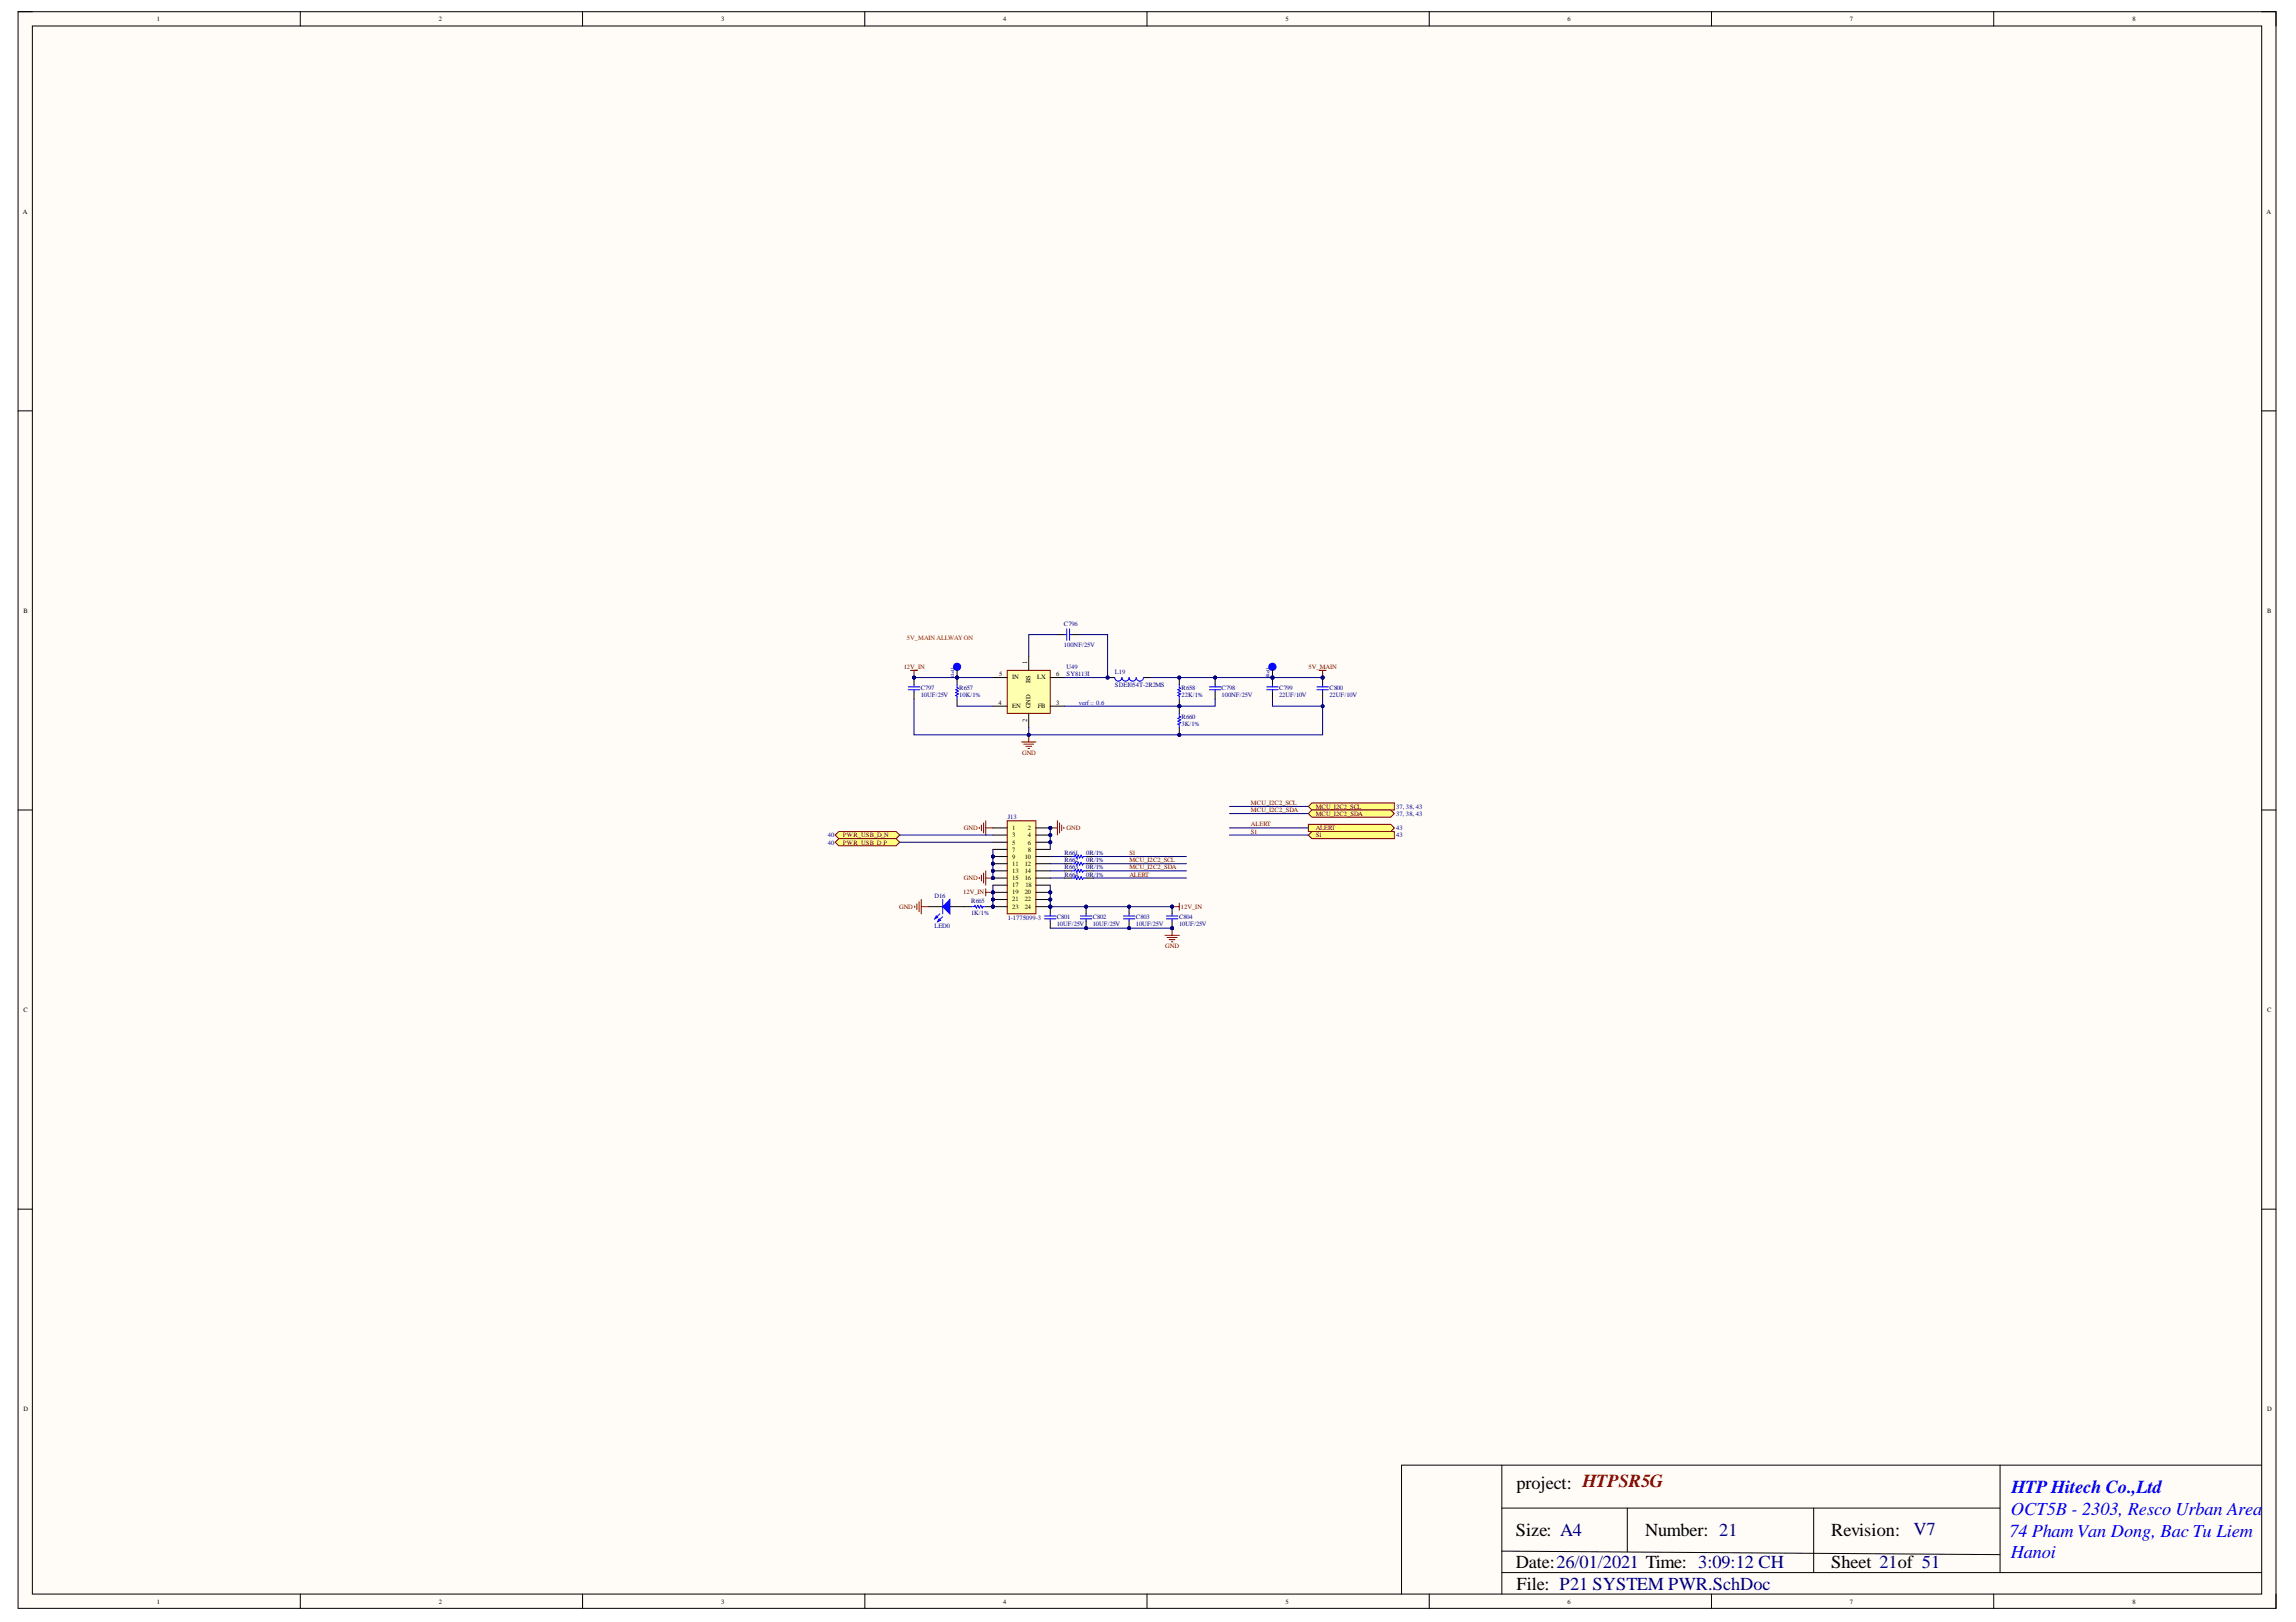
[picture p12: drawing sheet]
<svg xmlns="http://www.w3.org/2000/svg" width="297mm" height="210mm" viewBox="0 0 297 210" stroke-linecap="round" stroke-linejoin="round" font-family="sans-serif">
<defs><g id="words">
<g font-size="2.4">
<text x="196.2" y="192.6">project: HTPSR5G</text>
<text x="196.1" y="198.8">Size: A4</text>
<text x="196.1" y="202.9">Date:26/01/2021 Time: 3:09:12 CH</text>
<text x="212.9" y="198.8">Number: 21</text>
<text x="236.9" y="198.8">Revision:</text>
<text x="236.9" y="202.9">Sheet 21of 51</text>
<text x="196.2" y="205.7">File: P21 SYSTEM PWR.SchDoc</text>
</g>
<g font-size="2.4" fill="#00f">
<text x="260.1" y="196">OCT5B - 2303, Resco Urban Area</text>
<text x="260.2" y="193.2">HTP Hitech Co.,Ltd</text>
<text x="260" y="198.9">74 Pham Van Dong, Bac Tu Liem</text>
<text x="260.1" y="201.6">Hanoi</text>
</g>
<text font-size="2.4" fill="#000080" x="247.5" y="198.6">V7</text>
<g font-size=".8">
<text x="20.3" y="2.7">1</text>
<text x="56.8" y="2.7">2</text>
<text x="93.3" y="2.7">3</text>
<text x="129.8" y="2.7">4</text>
<text x="166.3" y="2.7">5</text>
<text x="202.8" y="2.7">6</text>
<text x="239.3" y="2.7">7</text>
<text x="275.9" y="2.7">8</text>
<text x="3" y="27.6">A</text>
<text x="293.2" y="27.6">A</text>
<text x="3" y="79.3">B</text>
<text x="293.3" y="79.3">B</text>
<text x="129.3" y="87.5">5</text>
<text x="131" y="87.9">IN</text>
<text x="132.9" y="86" transform="rotate(-90 132.9 86)">1</text>
<text x="133.3" y="88.3" transform="rotate(-90 133.3 88.3)">BS</text>
<text x="134.2" y="87.9">LX</text>
<text x="136.6" y="87.5">6</text>
<text x="129.2" y="91.2">4</text>
<text x="131" y="91.6">EN</text>
<text x="132.9" y="93.4" transform="rotate(-90 132.9 93.4)">2</text>
<text x="133.3" y="91.6" transform="rotate(-90 133.3 91.6)">GND</text>
<text x="134.3" y="91.6">FB</text>
<text x="136.6" y="91.2">3</text>
<text x="131" y="107.4">1</text>
<text x="133" y="107.4">2</text>
<text x="131" y="108.4">3</text>
<text x="131" y="109.3">5</text>
<text x="131" y="110.2">7</text>
<text x="131" y="111.2">9</text>
<text x="131" y="112">11</text>
<text x="131" y="112.9">13</text>
<text x="131" y="113.9">15</text>
<text x="132.6" y="111.2">10</text>
<text x="132.6" y="112">12</text>
<text x="132.6" y="112.9">14</text>
<text x="132.6" y="113.9">16</text>
<text x="133" y="108.4">4</text>
<text x="133" y="109.3">6</text>
<text x="133" y="110.2">8</text>
<text x="131" y="114.8">17</text>
<text x="131" y="115.7">19</text>
<text x="131" y="116.7">21</text>
<text x="131" y="117.6">23</text>
<text x="132.6" y="115.7">20</text>
<text x="132.6" y="116.7">22</text>
<text x="132.6" y="117.6">24</text>
<text x="132.7" y="114.8">18</text>
<text x="3" y="130.9">C</text>
<text x="293.3" y="130.9">C</text>
<text x="3" y="182.6">D</text>
<text x="293.3" y="182.6">D</text>
<text x="20.3" y="207.5">1</text>
<text x="56.8" y="207.5">2</text>
<text x="93.3" y="207.5">3</text>
<text x="129.8" y="207.5">4</text>
<text x="166.3" y="207.5">5</text>
<text x="202.8" y="207.5">6</text>
<text x="239.3" y="207.5">7</text>
<text x="275.9" y="207.5">8</text>
</g>
<text font-size=".8" fill="#f00" x="117.3" y="82.8">5V_MAIN ALLWAY ON</text>
<g font-size=".8" fill="#000080">
<text x="137.6" y="83.7">100NF/25V</text>
<text x="137.6" y="81.1">C796</text>
<text x="119.1" y="89.3">C797</text>
<text x="124.1" y="89.3">R657</text>
<text x="138" y="86.6">U49</text>
<text x="138" y="87.5">SY8113I</text>
<text x="144.2" y="87.2">L19</text>
<text x="144.2" y="88.8">SDEI054T-2R2MS</text>
<text x="152.9" y="89.3">R658</text>
<text x="158" y="89.3">C798</text>
<text x="165.5" y="89.3">C799</text>
<text x="172" y="89.3">C800</text>
<text x="119.1" y="90.2">10UF/25V</text>
<text x="124.1" y="90.2">10K/1%</text>
<text x="152.9" y="90.2">22K/1%</text>
<text x="152.9" y="93.9">3K/1%</text>
<text x="152.9" y="93">R660</text>
<text x="158" y="90.2">100NF/25V</text>
<text x="165.5" y="90.2">22UF/10V</text>
<text x="172" y="90.2">22UF/10V</text>
<text x="130.4" y="106">J13</text>
<text x="180.6" y="104.7">37, 38, 43</text>
<text x="180.6" y="105.6">37, 38, 43</text>
<text x="180.6" y="107.4">43</text>
<text x="107.1" y="108.4">40</text>
<text x="107.1" y="109.3">40</text>
<text x="137.7" y="110.7">R661</text>
<text x="137.7" y="111.6">R662</text>
<text x="137.7" y="112.5">R663</text>
<text x="137.7" y="113.4">R664</text>
<text x="140.5" y="110.7">0R/1%</text>
<text x="140.5" y="111.6">0R/1%</text>
<text x="140.5" y="112.5">0R/1%</text>
<text x="140.5" y="113.4">0R/1%</text>
<text x="180.6" y="108.4">43</text>
<text x="120.9" y="116.1">D16</text>
<text x="125.6" y="118.3">1K/1%</text>
<text x="125.6" y="116.8">R665</text>
<text x="130.4" y="119">1-1775099-3</text>
<text x="136.7" y="119.9">10UF/25V</text>
<text x="136.7" y="118.9">C801</text>
<text x="141.4" y="119.9">10UF/25V</text>
<text x="141.4" y="118.9">C802</text>
<text x="147" y="119.9">10UF/25V</text>
<text x="147" y="118.9">C803</text>
<text x="152.5" y="119.9">10UF/25V</text>
<text x="152.5" y="118.9">C804</text>
<text x="120.9" y="120.1">LED0</text>
</g>
<g font-size=".8" fill="#800000">
<text x="116.9" y="86.6">12V_IN</text>
<text x="169.3" y="86.6">5V_MAIN</text>
<text x="132.2" y="97.7">GND</text>
<text x="124.7" y="107.4">GND</text>
<text x="138" y="107.4">GND</text>
<text x="161.8" y="104.1">MCU_I2C2_SCL</text>
<text x="161.8" y="105.1">MCU_I2C2_SDA</text>
<text x="161.8" y="106.9">ALERT</text>
<text x="161.8" y="107.9">S1</text>
<text x="170.2" y="104.7">MCU_I2C2_SCL</text>
<text x="170.2" y="105.6">MCU_I2C2_SDA</text>
<text x="170.2" y="107.4">ALERT</text>
<text x="109" y="108.4">PWR_USB_D_N</text>
<text x="109" y="109.3">PWR_USB_D_P</text>
<text x="124.7" y="113.9">GND</text>
<text x="146.1" y="111.6">MCU_I2C2_SCL</text>
<text x="146.1" y="112.5">MCU_I2C2_SDA</text>
<text x="146.1" y="113.4">ALERT</text>
<text x="146.1" y="110.7">S1</text>
<text x="170.2" y="108.4">S1</text>
<text x="116.3" y="117.6">GND</text>
<text x="124.6" y="115.7">12V_IN</text>
<text x="152.8" y="117.6">12V_IN</text>
<text x="150.8" y="122.7">GND</text>
</g>
<text font-size=".8" fill="#00f" x="139.6" y="91.2">verf= 0.6</text>
<g font-size=".6" fill="#000080">
<text x="123" y="86.3" transform="rotate(90 123 86.3)">TP17</text>
<text x="163.8" y="86.3" transform="rotate(90 163.8 86.3)">TP18</text>
</g>
</g></defs>
<path d="M2.3 1.5h292.2v206.6h-292.2z" fill-rule="evenodd" fill="#fffcf8"/>
<path d="M2.3 1.5h292.2v206.6h-292.2z" fill="none" stroke="#000" stroke-width=".13"/>
<path d="M4.2 3.4h288.4v202.9h-288.4z" fill-rule="evenodd" fill="#fffcf8"/>
<g fill="none" stroke="#000" stroke-width=".13">
<path d="M2.3 1.5h1.9M4.2 3.4h288.4v202.9h-288.4zM38.8 1.5v1.9M75.4 1.5v1.9M111.9 1.5v1.9M148.4 1.5v1.9M184.9 1.5v1.9M221.4 1.5v1.9M257.9 1.5v1.9M292.6 1.5h1.9v1.9M2.3 53.2h1.9M292.6 53.2h1.9"/>
<path d="M2.3 104.8h1.9M292.6 104.8h1.9M2.3 156.5h1.9M292.6 156.5h1.9M194.3 189.6v16.7M194.3 195.2h64.5M210.5 195.2v5.6M234.6 195.2v8.3M258.8 189.6v13.9M292.6 189.6h-111.3v16.7M38.9 206.3v1.8M75.4 206.3v1.8"/>
<path d="M111.9 206.3v1.8M148.4 206.3v1.8M184.9 206.3v1.8M194.3 200.7l64.5 .5M194.3 203.5h98.3M221.4 206.3v1.8M257.9 206.3v1.8M294.5 206.3v1.8"/>
</g>
<path d="M130.3 86.8h5.6v5.5h-5.6z" fill-rule="evenodd" fill="#ffffb0"/>
<path d="M130.3 86.8h5.6v5.5h-5.6z" fill="none" stroke="#800000" stroke-width=".13"/>
<path d="M128.5 91.4h1.8M128.5 87.7h1.8M133.1 84.9v1.9M133.1 92.3v1.9M135.9 91.4h1.8M135.9 87.7h1.8" fill="none" stroke="#000" stroke-width=".13"/>
<circle cx="118.3" cy="87.7" r=".19" fill="#000080"/>
<circle cx="118.3" cy="87.7" r=".19" fill="none" stroke="#000080" stroke-width=".13"/>
<path d="M118.3 87.7v.9" fill="none" stroke="#000" stroke-width=".13"/>
<circle cx="118.3" cy="87.7" r=".19" fill="#000080"/>
<circle cx="118.3" cy="87.7" r=".19" fill="none" stroke="#000080" stroke-width=".13"/>
<path d="M118.3 89.5v1" fill="none" stroke="#000" stroke-width=".13"/>
<path d="M117.5 89.3h1.5M117.5 88.9h1.5M118.3 88.6v.3M118.3 89.3v.2" fill="none" stroke="#00f" stroke-width=".13"/>
<path d="M117.8 86.8h.9M118.3 86.8v.9" fill="none" stroke="#800000" stroke-width=".13"/>
<circle cx="118.3" cy="87.7" r=".19" fill="#000080"/>
<circle cx="118.3" cy="87.7" r=".19" fill="none" stroke="#000080" stroke-width=".13"/>
<path d="M132.2 96h1.8M132.4 96.3h1.3M132.7 96.6h.8M133 96.9h.2M133.1 95.1v.9" fill="none" stroke="#800000" stroke-width=".13"/>
<circle cx="133.1" cy="95.1" r=".18" fill="#000080"/>
<circle cx="133.1" cy="95.1" r=".18" fill="none" stroke="#000080" stroke-width=".13"/>
<circle cx="143.3" cy="87.7" r=".18" fill="#000080"/>
<circle cx="143.3" cy="87.7" r=".18" fill="none" stroke="#000080" stroke-width=".13"/>
<path d="M143.3 87.7h.9M147.9 87.7h1" fill="none" stroke="#000" stroke-width=".13"/>
<circle cx="143.3" cy="87.7" r=".18" fill="#000080"/>
<circle cx="143.3" cy="87.7" r=".18" fill="none" stroke="#000080" stroke-width=".13"/>
<path d="M144.2 87.7a.47 .47 0 0 0 .5 .4 .47 .47 0 0 0 .4-.4 .46 .46 0 0 0 .5 .4 .46 .46 0 0 0 .5-.4 .46 .46 0 0 0 .4 .4 .46 .46 0 0 0 .5-.4 .47 .47 0 0 0 .5 .4 .47 .47 0 0 0 .4-.4" fill="none" stroke="#00f" stroke-width=".13"/>
<circle cx="157.2" cy="87.7" r=".18" fill="#000080"/>
<circle cx="157.2" cy="87.7" r=".18" fill="none" stroke="#000080" stroke-width=".13"/>
<path d="M157.2 87.7v.9" fill="none" stroke="#000" stroke-width=".13"/>
<circle cx="157.2" cy="87.7" r=".18" fill="#000080"/>
<circle cx="157.2" cy="87.7" r=".18" fill="none" stroke="#000080" stroke-width=".13"/>
<path d="M157.2 89.5v1" fill="none" stroke="#000" stroke-width=".13"/>
<path d="M156.5 89.3h1.4M156.5 88.9h1.4M157.2 88.6v.3M157.2 89.3v.2" fill="none" stroke="#00f" stroke-width=".13"/>
<circle cx="164.6" cy="87.7" r=".18" fill="#000080"/>
<circle cx="164.6" cy="87.7" r=".18" fill="none" stroke="#000080" stroke-width=".13"/>
<path d="M164.6 87.7v.9" fill="none" stroke="#000" stroke-width=".13"/>
<circle cx="164.6" cy="87.7" r=".18" fill="#000080"/>
<circle cx="164.6" cy="87.7" r=".18" fill="none" stroke="#000080" stroke-width=".13"/>
<path d="M164.6 89.5v1" fill="none" stroke="#000" stroke-width=".13"/>
<path d="M163.9 89.3h1.5M163.9 88.9h1.5M164.6 88.6v.3M164.6 89.3v.2" fill="none" stroke="#00f" stroke-width=".13"/>
<path d="M170.6 86.8h1M171.1 86.8v.9" fill="none" stroke="#800000" stroke-width=".13"/>
<circle cx="171.1" cy="87.7" r=".19" fill="#000080"/>
<circle cx="171.1" cy="87.7" r=".19" fill="none" stroke="#000080" stroke-width=".13"/>
<circle cx="171.1" cy="87.7" r=".19" fill="#000080"/>
<circle cx="171.1" cy="87.7" r=".19" fill="none" stroke="#000080" stroke-width=".13"/>
<path d="M171.1 87.7v.9" fill="none" stroke="#000" stroke-width=".13"/>
<circle cx="171.1" cy="87.7" r=".19" fill="#000080"/>
<circle cx="171.1" cy="87.7" r=".19" fill="none" stroke="#000080" stroke-width=".13"/>
<path d="M136.8 82.1h.9M138.7 82.1h.9M171.1 89.5v1" fill="none" stroke="#000" stroke-width=".13"/>
<path d="M137.7 82.1h.3M138 81.4v1.5M138.4 81.4v1.5M138.4 82.1h.3M170.4 89.3h1.5M170.4 88.9h1.5M171.1 88.6v.3M171.1 89.3v.2" fill="none" stroke="#00f" stroke-width=".13"/>
<circle cx="123.8" cy="87.7" r=".18" fill="#000080"/>
<circle cx="123.8" cy="87.7" r=".18" fill="none" stroke="#000080" stroke-width=".13"/>
<path d="M123.8 87.7v.9M123.8 90.5v.9" fill="none" stroke="#000" stroke-width=".13"/>
<circle cx="123.8" cy="87.7" r=".18" fill="#000080"/>
<circle cx="123.8" cy="87.7" r=".18" fill="none" stroke="#000080" stroke-width=".13"/>
<path d="M123.8 88.6v.4l.2 .1-.4 .2 .4 .1-.4 .2 .4 .2-.4 .2 .2 .1v.4" fill="none" stroke="#00f" stroke-width=".13"/>
<circle cx="152.6" cy="91.4" r=".19" fill="#000080"/>
<circle cx="152.6" cy="91.4" r=".19" fill="none" stroke="#000080" stroke-width=".13"/>
<circle cx="152.6" cy="87.7" r=".18" fill="#000080"/>
<circle cx="152.6" cy="87.7" r=".18" fill="none" stroke="#000080" stroke-width=".13"/>
<path d="M152.6 90.5v.9" fill="none" stroke="#000" stroke-width=".13"/>
<circle cx="152.6" cy="91.4" r=".19" fill="#000080"/>
<circle cx="152.6" cy="91.4" r=".19" fill="none" stroke="#000080" stroke-width=".13"/>
<path d="M152.6 87.7v.9" fill="none" stroke="#000" stroke-width=".13"/>
<circle cx="152.6" cy="87.7" r=".18" fill="#000080"/>
<circle cx="152.6" cy="87.7" r=".18" fill="none" stroke="#000080" stroke-width=".13"/>
<path d="M152.6 88.6v.4l.2 .1-.4 .2 .4 .1-.4 .2 .4 .2-.4 .2 .2 .1v.4" fill="none" stroke="#00f" stroke-width=".13"/>
<circle cx="152.6" cy="95.1" r=".18" fill="#000080"/>
<circle cx="152.6" cy="95.1" r=".18" fill="none" stroke="#000080" stroke-width=".13"/>
<circle cx="152.6" cy="91.4" r=".19" fill="#000080"/>
<circle cx="152.6" cy="91.4" r=".19" fill="none" stroke="#000080" stroke-width=".13"/>
<path d="M152.6 94.2v.9" fill="none" stroke="#000" stroke-width=".13"/>
<circle cx="152.6" cy="95.1" r=".18" fill="#000080"/>
<circle cx="152.6" cy="95.1" r=".18" fill="none" stroke="#000080" stroke-width=".13"/>
<path d="M152.6 91.4v.9" fill="none" stroke="#000" stroke-width=".13"/>
<circle cx="152.6" cy="91.4" r=".19" fill="#000080"/>
<circle cx="152.6" cy="91.4" r=".19" fill="none" stroke="#000080" stroke-width=".13"/>
<path d="M152.6 92.3v.4l.2 .1-.4 .2 .4 .2-.4 .1 .4 .2-.4 .2 .2 .1v.4" fill="none" stroke="#00f" stroke-width=".13"/>
<circle cx="135.9" cy="107.1" r=".18" fill="#000080"/>
<circle cx="135.9" cy="107.1" r=".18" fill="none" stroke="#000080" stroke-width=".13"/>
<circle cx="135.9" cy="108.1" r=".19" fill="#000080"/>
<circle cx="135.9" cy="108.1" r=".19" fill="none" stroke="#000080" stroke-width=".13"/>
<circle cx="135.9" cy="109" r=".18" fill="#000080"/>
<circle cx="135.9" cy="109" r=".18" fill="none" stroke="#000080" stroke-width=".13"/>
<circle cx="128.5" cy="110.8" r=".19" fill="#000080"/>
<circle cx="128.5" cy="110.8" r=".19" fill="none" stroke="#000080" stroke-width=".13"/>
<circle cx="128.5" cy="111.8" r=".18" fill="#000080"/>
<circle cx="128.5" cy="111.8" r=".18" fill="none" stroke="#000080" stroke-width=".13"/>
<circle cx="128.5" cy="112.7" r=".19" fill="#000080"/>
<circle cx="128.5" cy="112.7" r=".19" fill="none" stroke="#000080" stroke-width=".13"/>
<circle cx="128.5" cy="113.6" r=".18" fill="#000080"/>
<circle cx="128.5" cy="113.6" r=".18" fill="none" stroke="#000080" stroke-width=".13"/>
<circle cx="128.5" cy="115.5" r=".19" fill="#000080"/>
<circle cx="128.5" cy="115.5" r=".19" fill="none" stroke="#000080" stroke-width=".13"/>
<circle cx="135.9" cy="115.5" r=".19" fill="#000080"/>
<circle cx="135.9" cy="115.5" r=".19" fill="none" stroke="#000080" stroke-width=".13"/>
<circle cx="128.5" cy="116.4" r=".18" fill="#000080"/>
<circle cx="128.5" cy="116.4" r=".18" fill="none" stroke="#000080" stroke-width=".13"/>
<circle cx="135.9" cy="116.4" r=".18" fill="#000080"/>
<circle cx="135.9" cy="116.4" r=".18" fill="none" stroke="#000080" stroke-width=".13"/>
<circle cx="128.5" cy="117.3" r=".19" fill="#000080"/>
<circle cx="128.5" cy="117.3" r=".19" fill="none" stroke="#000080" stroke-width=".13"/>
<circle cx="135.9" cy="117.3" r=".19" fill="#000080"/>
<circle cx="135.9" cy="117.3" r=".19" fill="none" stroke="#000080" stroke-width=".13"/>
<path d="M130.3 106.2h3.7v12.1h-3.7z" fill-rule="evenodd" fill="#ffffb0"/>
<path d="M130.3 106.2h3.7v12.1h-3.7z" fill="none" stroke="#800000" stroke-width=".13"/>
<path d="M128.5 107.1h1.8M134 107.1h1.9" fill="none" stroke="#000" stroke-width=".13"/>
<circle cx="135.9" cy="107.1" r=".18" fill="#000080"/>
<circle cx="135.9" cy="107.1" r=".18" fill="none" stroke="#000080" stroke-width=".13"/>
<path d="M128.5 108.1h1.8M134 108.1h1.9" fill="none" stroke="#000" stroke-width=".13"/>
<circle cx="135.9" cy="108.1" r=".19" fill="#000080"/>
<circle cx="135.9" cy="108.1" r=".19" fill="none" stroke="#000080" stroke-width=".13"/>
<path d="M128.5 109h1.8M134 109h1.9" fill="none" stroke="#000" stroke-width=".13"/>
<circle cx="135.9" cy="109" r=".18" fill="#000080"/>
<circle cx="135.9" cy="109" r=".18" fill="none" stroke="#000080" stroke-width=".13"/>
<path d="M128.5 109.9h1.8M128.5 110.8h1.8M134 109.9h1.9" fill="none" stroke="#000" stroke-width=".13"/>
<circle cx="128.5" cy="110.8" r=".19" fill="#000080"/>
<circle cx="128.5" cy="110.8" r=".19" fill="none" stroke="#000080" stroke-width=".13"/>
<path d="M128.5 111.8h1.8M134 110.8h1.9" fill="none" stroke="#000" stroke-width=".13"/>
<circle cx="128.5" cy="111.8" r=".18" fill="#000080"/>
<circle cx="128.5" cy="111.8" r=".18" fill="none" stroke="#000080" stroke-width=".13"/>
<path d="M128.5 112.7h1.8M134 111.8h1.9" fill="none" stroke="#000" stroke-width=".13"/>
<circle cx="128.5" cy="112.7" r=".19" fill="#000080"/>
<circle cx="128.5" cy="112.7" r=".19" fill="none" stroke="#000080" stroke-width=".13"/>
<path d="M128.5 113.6h1.8M134 112.7h1.9" fill="none" stroke="#000" stroke-width=".13"/>
<circle cx="128.5" cy="113.6" r=".18" fill="#000080"/>
<circle cx="128.5" cy="113.6" r=".18" fill="none" stroke="#000080" stroke-width=".13"/>
<path d="M128.5 114.6h1.8M128.5 115.5h1.8M134 113.6h1.9M134 114.6h1.9" fill="none" stroke="#000" stroke-width=".13"/>
<circle cx="128.5" cy="115.5" r=".19" fill="#000080"/>
<circle cx="128.5" cy="115.5" r=".19" fill="none" stroke="#000080" stroke-width=".13"/>
<path d="M134 115.5h1.9" fill="none" stroke="#000" stroke-width=".13"/>
<circle cx="135.9" cy="115.5" r=".19" fill="#000080"/>
<circle cx="135.9" cy="115.5" r=".19" fill="none" stroke="#000080" stroke-width=".13"/>
<path d="M128.5 116.4h1.8" fill="none" stroke="#000" stroke-width=".13"/>
<circle cx="128.5" cy="116.4" r=".18" fill="#000080"/>
<circle cx="128.5" cy="116.4" r=".18" fill="none" stroke="#000080" stroke-width=".13"/>
<path d="M134 116.4h1.9" fill="none" stroke="#000" stroke-width=".13"/>
<circle cx="135.9" cy="116.4" r=".18" fill="#000080"/>
<circle cx="135.9" cy="116.4" r=".18" fill="none" stroke="#000080" stroke-width=".13"/>
<path d="M128.5 117.3h1.8" fill="none" stroke="#000" stroke-width=".13"/>
<circle cx="128.5" cy="117.3" r=".19" fill="#000080"/>
<circle cx="128.5" cy="117.3" r=".19" fill="none" stroke="#000080" stroke-width=".13"/>
<path d="M134 117.3h1.9" fill="none" stroke="#000" stroke-width=".13"/>
<circle cx="135.9" cy="117.3" r=".19" fill="#000080"/>
<circle cx="135.9" cy="117.3" r=".19" fill="none" stroke="#000080" stroke-width=".13"/>
<path d="M126.7 107v.2M126.7 113.5v.2M127 106.8v.7M127 113.3v.7M127.2 106.5v1.3M127.2 113v1.3M127.5 106.2v1.9M127.5 112.7v1.9M127.5 107.1h1M127.5 113.6h1" fill="none" stroke="#800000" stroke-width=".13"/>
<circle cx="128.5" cy="113.6" r=".18" fill="#000080"/>
<circle cx="128.5" cy="113.6" r=".18" fill="none" stroke="#000080" stroke-width=".13"/>
<path d="M151.6 117.3h1M152.6 116.9v.9" fill="none" stroke="#800000" stroke-width=".13"/>
<circle cx="151.6" cy="117.3" r=".19" fill="#000080"/>
<circle cx="151.6" cy="117.3" r=".19" fill="none" stroke="#000080" stroke-width=".13"/>
<path d="M169.7 103.9h10.7v.9h-10.7l-.4-.4z" fill-rule="evenodd" fill="#ffff80"/>
<path d="M169.7 103.9h10.7v.9h-10.7l-.4-.4z" fill="none" stroke="#800000" stroke-width=".13"/>
<path d="M169.7 104.8h10.2l.5 .5-.5 .5h-10.2l-.4-.5z" fill-rule="evenodd" fill="#ffff80"/>
<path d="M169.7 104.8h10.2l.5 .5-.5 .5h-10.2l-.4-.5z" fill="none" stroke="#800000" stroke-width=".13"/>
<path d="M169.3 106.7h10.6l.5 .4-.5 .5h-10.6z" fill-rule="evenodd" fill="#ffff80"/>
<path d="M169.3 106.7h10.6l.5 .4-.5 .5h-10.6z" fill="none" stroke="#800000" stroke-width=".13"/>
<path d="M169.3 108.1l.4-.5h10.7v.9h-10.7z" fill-rule="evenodd" fill="#ffff80"/>
<path d="M135.9 107.1h.9M136.8 106.2v1.9M137.1 106.5v1.3M137.4 106.8v.7M137.6 107v.2M169.3 108.1l.4-.5h10.7v.9h-10.7z" fill="none" stroke="#800000" stroke-width=".13"/>
<path d="M137.7 110.8h1M137.7 111.8h1M137.7 112.7h1M137.7 113.6h1M140.5 110.8h.9M140.5 111.8h.9M140.5 112.7h.9M140.5 113.6h.9" fill="none" stroke="#000" stroke-width=".13"/>
<path d="M138.7 110.8h.3l.1-.1 .2 .3 .2-.3 .2 .3 .2-.3 .1 .3 .1-.2h.4M138.7 111.8h.3l.1-.2 .2 .4 .2-.4 .2 .4 .2-.4 .1 .4 .1-.2h.4M138.7 112.7h.3l.1-.2 .2 .4 .2-.4 .2 .4 .2-.4 .1 .4 .1-.2h.4M138.7 113.6h.3l.1-.2 .2 .4 .2-.4 .2 .4 .2-.4 .1 .4 .1-.2h.4" fill="none" stroke="#00f" stroke-width=".13"/>
<circle cx="135.9" cy="107.1" r=".18" fill="#000080"/>
<circle cx="135.9" cy="107.1" r=".18" fill="none" stroke="#000080" stroke-width=".13"/>
<path d="M120.1 117.3h1.9M122.9 117.3h1.8" fill="none" stroke="#000" stroke-width=".13"/>
<path d="M122 117.3l.9-.9v1.9z" fill="#00f"/>
<path d="M121.6 118.3l-.7 .6M122 117.3l.9-.9v1.9zM122 118.6l-.7 .7" fill="none" stroke="#00f" stroke-width=".13"/>
<path d="M121.1 118.5l.2 .2-.4 .2z" fill="#00f"/>
<path d="M121.1 118.5l.2 .2-.4 .2z" fill="none" stroke="#00f" stroke-width=".13"/>
<path d="M121.5 118.9l.2 .2-.4 .2z" fill="#00f"/>
<path d="M121.5 118.9l.2 .2-.4 .2zM122 116.4v1.9" fill="none" stroke="#00f" stroke-width=".13"/>
<path d="M118.3 117.2v.2M118.6 117v.7M118.9 116.7v1.3M119.2 116.4v1.9M119.2 117.3h.9" fill="none" stroke="#800000" stroke-width=".13"/>
<circle cx="135.9" cy="117.3" r=".19" fill="#000080"/>
<circle cx="135.9" cy="117.3" r=".19" fill="none" stroke="#000080" stroke-width=".13"/>
<path d="M135.9 117.3v1" fill="none" stroke="#000" stroke-width=".13"/>
<circle cx="135.9" cy="117.3" r=".19" fill="#000080"/>
<circle cx="135.9" cy="117.3" r=".19" fill="none" stroke="#000080" stroke-width=".13"/>
<path d="M135.9 119.2v.9" fill="none" stroke="#000" stroke-width=".13"/>
<path d="M135.1 118.9h1.5M135.1 118.5h1.5M135.9 118.3v.2M135.9 118.9v.3" fill="none" stroke="#00f" stroke-width=".13"/>
<circle cx="140.5" cy="117.3" r=".19" fill="#000080"/>
<circle cx="140.5" cy="117.3" r=".19" fill="none" stroke="#000080" stroke-width=".13"/>
<circle cx="140.5" cy="120.1" r=".19" fill="#000080"/>
<circle cx="140.5" cy="120.1" r=".19" fill="none" stroke="#000080" stroke-width=".13"/>
<path d="M140.5 117.3v1" fill="none" stroke="#000" stroke-width=".13"/>
<circle cx="140.5" cy="117.3" r=".19" fill="#000080"/>
<circle cx="140.5" cy="117.3" r=".19" fill="none" stroke="#000080" stroke-width=".13"/>
<path d="M140.5 119.2v.9" fill="none" stroke="#000" stroke-width=".13"/>
<circle cx="140.5" cy="120.1" r=".19" fill="#000080"/>
<circle cx="140.5" cy="120.1" r=".19" fill="none" stroke="#000080" stroke-width=".13"/>
<path d="M139.8 118.9h1.5M139.8 118.5h1.5M140.5 118.3v.2M140.5 118.9v.3" fill="none" stroke="#00f" stroke-width=".13"/>
<circle cx="146.1" cy="117.3" r=".19" fill="#000080"/>
<circle cx="146.1" cy="117.3" r=".19" fill="none" stroke="#000080" stroke-width=".13"/>
<circle cx="146.1" cy="120.1" r=".19" fill="#000080"/>
<circle cx="146.1" cy="120.1" r=".19" fill="none" stroke="#000080" stroke-width=".13"/>
<path d="M146.1 117.3v1" fill="none" stroke="#000" stroke-width=".13"/>
<circle cx="146.1" cy="117.3" r=".19" fill="#000080"/>
<circle cx="146.1" cy="117.3" r=".19" fill="none" stroke="#000080" stroke-width=".13"/>
<path d="M146.1 119.2v.9" fill="none" stroke="#000" stroke-width=".13"/>
<circle cx="146.1" cy="120.1" r=".19" fill="#000080"/>
<circle cx="146.1" cy="120.1" r=".19" fill="none" stroke="#000080" stroke-width=".13"/>
<path d="M145.3 118.9h1.5M145.3 118.5h1.5M146.1 118.3v.2M146.1 118.9v.3" fill="none" stroke="#00f" stroke-width=".13"/>
<circle cx="151.6" cy="117.3" r=".19" fill="#000080"/>
<circle cx="151.6" cy="117.3" r=".19" fill="none" stroke="#000080" stroke-width=".13"/>
<circle cx="151.6" cy="120.1" r=".19" fill="#000080"/>
<circle cx="151.6" cy="120.1" r=".19" fill="none" stroke="#000080" stroke-width=".13"/>
<path d="M151.6 117.3v1" fill="none" stroke="#000" stroke-width=".13"/>
<circle cx="151.6" cy="117.3" r=".19" fill="#000080"/>
<circle cx="151.6" cy="117.3" r=".19" fill="none" stroke="#000080" stroke-width=".13"/>
<path d="M151.6 119.2v.9" fill="none" stroke="#000" stroke-width=".13"/>
<circle cx="151.6" cy="120.1" r=".19" fill="#000080"/>
<circle cx="151.6" cy="120.1" r=".19" fill="none" stroke="#000080" stroke-width=".13"/>
<path d="M150.9 118.9h1.5M150.9 118.5h1.5M151.6 118.3v.2M151.6 118.9v.3" fill="none" stroke="#00f" stroke-width=".13"/>
<path d="M150.7 121h1.9M151 121.3h1.3M151.3 121.6h.7M151.5 121.9h.2M151.6 120.1v.9" fill="none" stroke="#800000" stroke-width=".13"/>
<circle cx="151.6" cy="120.1" r=".19" fill="#000080"/>
<circle cx="151.6" cy="120.1" r=".19" fill="none" stroke="#000080" stroke-width=".13"/>
<path d="M127.5 115v.9M127.5 115.5h1" fill="none" stroke="#800000" stroke-width=".13"/>
<circle cx="128.5" cy="115.5" r=".19" fill="#000080"/>
<circle cx="128.5" cy="115.5" r=".19" fill="none" stroke="#000080" stroke-width=".13"/>
<circle cx="128.5" cy="117.3" r=".19" fill="#000080"/>
<circle cx="128.5" cy="117.3" r=".19" fill="none" stroke="#000080" stroke-width=".13"/>
<path d="M124.7 117.3h1M127.5 117.3h1" fill="none" stroke="#000" stroke-width=".13"/>
<circle cx="128.5" cy="117.3" r=".19" fill="#000080"/>
<circle cx="128.5" cy="117.3" r=".19" fill="none" stroke="#000080" stroke-width=".13"/>
<path d="M125.7 117.3h.3l.1-.2 .2 .4 .2-.4 .2 .4 .2-.4 .2 .4 .1-.2h.3" fill="none" stroke="#00f" stroke-width=".13"/>
<path d="M108.1 108.1l.4-.5h7.4l.5 .5-.5 .4h-7.4z" fill-rule="evenodd" fill="#ffff80"/>
<path d="M108.1 108.1l.4-.5h7.4l.5 .5-.5 .4h-7.4z" fill="none" stroke="#800000" stroke-width=".13"/>
<path d="M108.1 109l.4-.5h7.4l.5 .5-.5 .5h-7.4z" fill-rule="evenodd" fill="#ffff80"/>
<path d="M108.1 109l.4-.5h7.4l.5 .5-.5 .5h-7.4z" fill="none" stroke="#800000" stroke-width=".13"/>
<circle cx="123.8" cy="87.7" r=".18" fill="#000080"/>
<circle cx="123.8" cy="87.7" r=".18" fill="none" stroke="#000080" stroke-width=".13"/>
<circle cx="123.8" cy="86.3" r=".46" fill="#00f"/>
<circle cx="123.8" cy="86.3" r=".46" fill="none" stroke="#00f" stroke-width=".13"/>
<path d="M123.8 86.8v.9" fill="none" stroke="#000" stroke-width=".13"/>
<circle cx="123.8" cy="87.7" r=".18" fill="#000080"/>
<circle cx="123.8" cy="87.7" r=".18" fill="none" stroke="#000080" stroke-width=".13"/>
<circle cx="164.6" cy="87.7" r=".18" fill="#000080"/>
<circle cx="164.6" cy="87.7" r=".18" fill="none" stroke="#000080" stroke-width=".13"/>
<circle cx="164.6" cy="86.3" r=".46" fill="#00f"/>
<circle cx="164.6" cy="86.3" r=".46" fill="none" stroke="#00f" stroke-width=".13"/>
<path d="M164.6 86.8v.9" fill="none" stroke="#000" stroke-width=".13"/>
<circle cx="164.6" cy="87.7" r=".18" fill="#000080"/>
<g fill="none" stroke="#000080" stroke-width=".13">
<path d="M135.9 114.6v2.7"/>
<circle cx="164.6" cy="87.7" r=".18"/>
</g>
<circle cx="135.9" cy="117.3" r=".19" fill="#000080"/>
<circle cx="135.9" cy="117.3" r=".19" fill="none" stroke="#000080" stroke-width=".13"/>
<circle cx="135.9" cy="116.4" r=".18" fill="#000080"/>
<circle cx="135.9" cy="116.4" r=".18" fill="none" stroke="#000080" stroke-width=".13"/>
<circle cx="135.9" cy="115.5" r=".19" fill="#000080"/>
<g fill="none" stroke="#000080" stroke-width=".13">
<path d="M118.3 90.5v4.6h14.8v-.9M116.4 109h12.1M116.4 108.1h12.1"/>
<circle cx="135.9" cy="115.5" r=".19"/>
</g>
<circle cx="133.1" cy="95.1" r=".18" fill="#000080"/>
<g fill="none" stroke="#000080" stroke-width=".13">
<path d="M118.3 87.7h10.2"/>
<circle cx="133.1" cy="95.1" r=".18"/>
</g>
<circle cx="123.8" cy="87.7" r=".18" fill="#000080"/>
<circle cx="123.8" cy="87.7" r=".18" fill="none" stroke="#000080" stroke-width=".13"/>
<circle cx="118.3" cy="87.7" r=".19" fill="#000080"/>
<g fill="none" stroke="#000080" stroke-width=".13">
<path d="M123.8 91.4h4.7M171.1 90.5v4.6h-38"/>
<circle cx="118.3" cy="87.7" r=".19"/>
</g>
<circle cx="133.1" cy="95.1" r=".18" fill="#000080"/>
<circle cx="133.1" cy="95.1" r=".18" fill="none" stroke="#000080" stroke-width=".13"/>
<circle cx="152.6" cy="95.1" r=".18" fill="#000080"/>
<circle cx="152.6" cy="95.1" r=".18" fill="none" stroke="#000080" stroke-width=".13"/>
<circle cx="171.1" cy="91.4" r=".19" fill="#000080"/>
<g fill="none" stroke="#000080" stroke-width=".13">
<path d="M136.8 82.1h-3.7v2.8M135.9 120.1h15.7"/>
<circle cx="171.1" cy="91.4" r=".19"/>
</g>
<circle cx="140.5" cy="120.1" r=".19" fill="#000080"/>
<circle cx="140.5" cy="120.1" r=".19" fill="none" stroke="#000080" stroke-width=".13"/>
<circle cx="146.1" cy="120.1" r=".19" fill="#000080"/>
<circle cx="146.1" cy="120.1" r=".19" fill="none" stroke="#000080" stroke-width=".13"/>
<circle cx="151.6" cy="120.1" r=".19" fill="#000080"/>
<g fill="none" stroke="#000080" stroke-width=".13">
<path d="M135.9 117.3h15.7"/>
<circle cx="151.6" cy="120.1" r=".19"/>
</g>
<circle cx="151.6" cy="117.3" r=".19" fill="#000080"/>
<circle cx="151.6" cy="117.3" r=".19" fill="none" stroke="#000080" stroke-width=".13"/>
<circle cx="146.1" cy="117.3" r=".19" fill="#000080"/>
<circle cx="146.1" cy="117.3" r=".19" fill="none" stroke="#000080" stroke-width=".13"/>
<circle cx="140.5" cy="117.3" r=".19" fill="#000080"/>
<circle cx="140.5" cy="117.3" r=".19" fill="none" stroke="#000080" stroke-width=".13"/>
<circle cx="135.9" cy="117.3" r=".19" fill="#000080"/>
<g fill="none" stroke="#000080" stroke-width=".13">
<path d="M157.2 90.5v.9h-19.5M135.9 113.6h1.8M135.9 112.7h1.8M135.9 111.8h1.8M135.9 110.8h1.8"/>
<circle cx="135.9" cy="117.3" r=".19"/>
</g>
<circle cx="152.6" cy="91.4" r=".19" fill="#000080"/>
<g fill="none" stroke="#000080" stroke-width=".13">
<path d="M139.6 82.1h3.7v5.6h-5.6"/>
<circle cx="152.6" cy="91.4" r=".19"/>
</g>
<circle cx="143.3" cy="87.7" r=".18" fill="#000080"/>
<g fill="none" stroke="#000080" stroke-width=".13">
<path d="M148.9 87.7h22.2M141.4 113.6h12.1M141.4 112.7h12.1M141.4 111.8h12.1M141.4 110.8h12.1"/>
<circle cx="143.3" cy="87.7" r=".18"/>
</g>
<circle cx="152.6" cy="87.7" r=".18" fill="#000080"/>
<circle cx="152.6" cy="87.7" r=".18" fill="none" stroke="#000080" stroke-width=".13"/>
<circle cx="157.2" cy="87.7" r=".18" fill="#000080"/>
<circle cx="157.2" cy="87.7" r=".18" fill="none" stroke="#000080" stroke-width=".13"/>
<circle cx="164.6" cy="87.7" r=".18" fill="#000080"/>
<circle cx="164.6" cy="87.7" r=".18" fill="none" stroke="#000080" stroke-width=".13"/>
<circle cx="171.1" cy="87.7" r=".19" fill="#000080"/>
<g fill="none" stroke="#000080" stroke-width=".13">
<path d="M164.6 90.5v.9h6.5M159.1 108.1h10.2M159.1 107.1h10.2M159.1 105.3h10.2M159.1 104.4h10.2"/>
<circle cx="171.1" cy="87.7" r=".19"/>
</g>
<circle cx="171.1" cy="91.4" r=".19" fill="#000080"/>
<g fill="none" stroke="#000080" stroke-width=".13">
<path d="M128.5 114.6v2.7"/>
<circle cx="171.1" cy="91.4" r=".19"/>
</g>
<circle cx="128.5" cy="117.3" r=".19" fill="#000080"/>
<circle cx="128.5" cy="117.3" r=".19" fill="none" stroke="#000080" stroke-width=".13"/>
<circle cx="128.5" cy="116.4" r=".18" fill="#000080"/>
<circle cx="128.5" cy="116.4" r=".18" fill="none" stroke="#000080" stroke-width=".13"/>
<circle cx="128.5" cy="115.5" r=".19" fill="#000080"/>
<g fill="none" stroke="#000080" stroke-width=".13">
<path d="M128.5 109.9v3.7"/>
<circle cx="128.5" cy="115.5" r=".19"/>
</g>
<circle cx="128.5" cy="113.6" r=".18" fill="#000080"/>
<circle cx="128.5" cy="113.6" r=".18" fill="none" stroke="#000080" stroke-width=".13"/>
<circle cx="128.5" cy="112.7" r=".19" fill="#000080"/>
<circle cx="128.5" cy="112.7" r=".19" fill="none" stroke="#000080" stroke-width=".13"/>
<circle cx="128.5" cy="111.8" r=".18" fill="#000080"/>
<circle cx="128.5" cy="111.8" r=".18" fill="none" stroke="#000080" stroke-width=".13"/>
<circle cx="128.5" cy="110.8" r=".19" fill="#000080"/>
<g fill="none" stroke="#000080" stroke-width=".13">
<path d="M135.9 107.1v2.8"/>
<circle cx="128.5" cy="110.8" r=".19"/>
</g>
<circle cx="135.9" cy="107.1" r=".18" fill="#000080"/>
<circle cx="135.9" cy="107.1" r=".18" fill="none" stroke="#000080" stroke-width=".13"/>
<circle cx="135.9" cy="108.1" r=".19" fill="#000080"/>
<circle cx="135.9" cy="108.1" r=".19" fill="none" stroke="#000080" stroke-width=".13"/>
<circle cx="135.9" cy="109" r=".18" fill="#000080"/>
<circle cx="135.9" cy="109" r=".18" fill="none" stroke="#000080" stroke-width=".13"/>
<use href="#words"/>
</svg>
